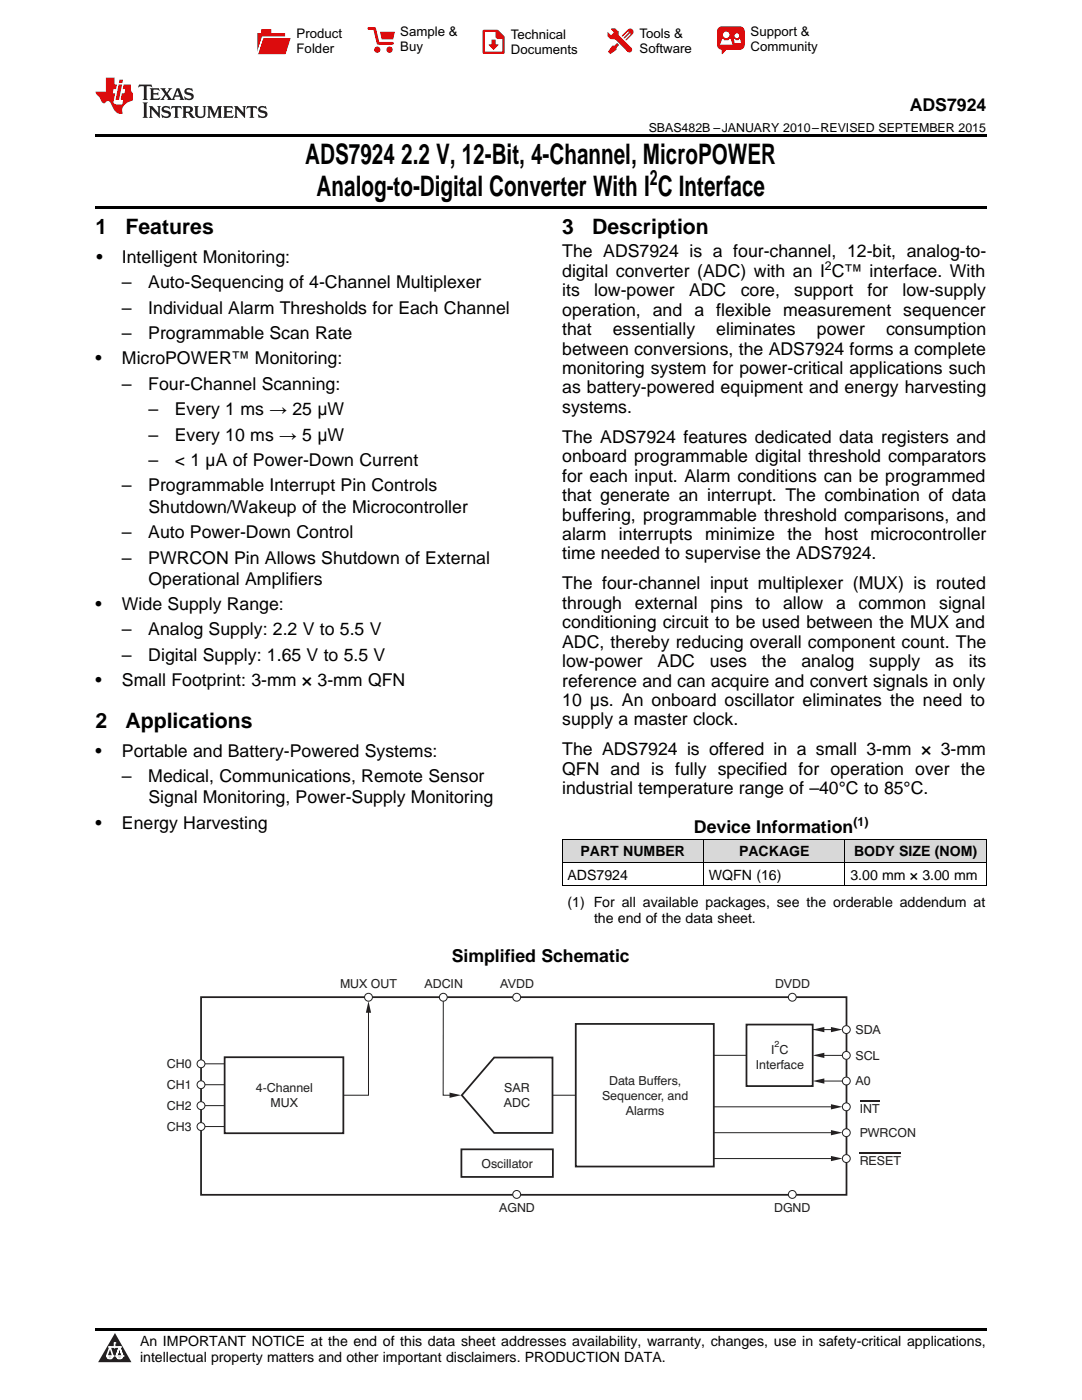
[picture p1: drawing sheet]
<svg xmlns="http://www.w3.org/2000/svg" width="216mm" height="279mm" viewBox="0 0 216 279" stroke-linecap="round" stroke-linejoin="round" font-family="sans-serif">
<defs><g id="words">
<g font-size="5.6">
<text x="60.9" y="32.8">ADS7924</text>
<text x="80" y="32.8">2.2 V, 12-Bit, 4-Channel, MicroPOWER</text>
<text x="63.2" y="39.2">Analog-to-Digital Converter With I C Interface</text>
</g>
<g font-size="4.2">
<text x="129.7" y="36.9">2</text>
<text x="19" y="46.7">1</text>
<text x="25" y="46.7">Features</text>
<text x="112.2" y="46.7">3</text>
<text x="118.2" y="46.7">Description</text>
<text x="19" y="145.3">2</text>
<text x="25" y="145.3">Applications</text>
</g>
<g font-size="3.5">
<text x="181.5" y="22.2">ADS7924</text>
<text x="19.2" y="52.4">•</text>
<text x="24.3" y="52.4">Intelligent Monitoring:</text>
<text x="112.2" y="51.4">The ADS7924 is a four-channel, 12-bit, analog-to-</text>
<text x="24.3" y="57.5">–</text>
<text x="29.6" y="57.5">Auto-Sequencing of 4-Channel Multiplexer</text>
<text x="112.2" y="55.2">digital converter (ADC) with an I C™ interface. With</text>
<text x="112.2" y="59.1">its</text>
<text x="118.6" y="59.1">low-power</text>
<text x="137.5" y="59.1">ADC</text>
<text x="147.8" y="59.1">core,</text>
<text x="158.5" y="59.1">support</text>
<text x="173.1" y="59.1">for</text>
<text x="180.1" y="59.1">low-supply</text>
<text x="24.3" y="62.6">–</text>
<text x="29.6" y="62.6">Individual Alarm Thresholds for Each Channel</text>
<text x="112.2" y="63">operation, and a flexible measurement sequencer</text>
<text x="24.3" y="67.7">–</text>
<text x="29.6" y="67.7">Programmable Scan Rate</text>
<text x="112.2" y="66.9">that</text>
<text x="112.2" y="70.8">between conversions, the ADS7924 forms a complete</text>
<text x="122.3" y="66.9">essentially</text>
<text x="142.9" y="66.9">eliminates</text>
<text x="163" y="66.9">power</text>
<text x="176.8" y="66.9">consumption</text>
<text x="19" y="72.7">•</text>
<text x="24.3" y="72.7">MicroPOWER™ Monitoring:</text>
<text x="24.3" y="77.8">–</text>
<text x="29.6" y="77.8">Four-Channel Scanning:</text>
<text x="112.2" y="74.6">monitoring system for power-critical applications such</text>
<text x="29.6" y="82.8">–</text>
<text x="34.9" y="82.8">Every 1 ms → 25 μW</text>
<text x="112.2" y="78.5">as battery-powered equipment and energy harvesting</text>
<text x="112.2" y="82.4">systems.</text>
<text x="29.6" y="87.9">–</text>
<text x="34.9" y="87.9">Every 10 ms → 5 μW</text>
<text x="112.2" y="88.4">The ADS7924 features dedicated data registers and</text>
<text x="29.6" y="93">–</text>
<text x="34.9" y="93">&lt; 1 µA of Power-Down Current</text>
<text x="112.2" y="92.3">onboard programmable digital threshold comparators</text>
<text x="24.3" y="98.1">–</text>
<text x="29.6" y="98.1">Programmable Interrupt Pin Controls</text>
<text x="112.2" y="96.1">for each input. Alarm conditions can be programmed</text>
<text x="112.2" y="100">that generate an interrupt. The combination of data</text>
<text x="24.3" y="107.4">–</text>
<text x="29.6" y="107.4">Auto Power-Down Control</text>
<text x="29.6" y="102.3">Shutdown/Wakeup of the Microcontroller</text>
<text x="112.2" y="103.9">buffering, programmable threshold comparisons, and</text>
<text x="112.2" y="107.8">alarm</text>
<text x="123.5" y="107.8">interrupts</text>
<text x="140.7" y="107.8">minimize</text>
<text x="157.1" y="107.8">the</text>
<text x="164.5" y="107.8">host</text>
<text x="173.7" y="107.8">microcontroller</text>
<text x="24.3" y="112.5">–</text>
<text x="29.6" y="112.5">PWRCON Pin Allows Shutdown of External</text>
<text x="112.2" y="111.7">time needed to supervise the ADS7924.</text>
<text x="29.6" y="116.7">Operational Amplifiers</text>
<text x="112.2" y="117.6">The four-channel input multiplexer (MUX) is routed</text>
<text x="19" y="121.7">•</text>
<text x="24.3" y="121.7">Wide Supply Range:</text>
<text x="112.2" y="121.5">through</text>
<text x="112.2" y="125.4">conditioning circuit to be used between the MUX and</text>
<text x="126.7" y="121.5">external</text>
<text x="141.8" y="121.5">pins</text>
<text x="150.8" y="121.5">to</text>
<text x="156.3" y="121.5">allow</text>
<text x="166.8" y="121.5">a</text>
<text x="171.3" y="121.5">common</text>
<text x="187.4" y="121.5">signal</text>
<text x="24.3" y="126.8">–</text>
<text x="24.3" y="131.9">–</text>
<text x="29.6" y="126.8">Analog Supply: 2.2 V to 5.5 V</text>
<text x="29.6" y="131.9">Digital Supply: 1.65 V to 5.5 V</text>
<text x="112.2" y="129.3">ADC, thereby reducing overall component count. The</text>
<text x="19" y="136.9">•</text>
<text x="24.3" y="136.9">Small Footprint: 3-mm × 3-mm QFN</text>
<text x="112.2" y="133.1">low-power</text>
<text x="112.2" y="137">reference and can acquire and convert signals in only</text>
<text x="131.2" y="133.1">ADC</text>
<text x="141.6" y="133.1">uses</text>
<text x="152" y="133.1">the</text>
<text x="159.9" y="133.1">analog</text>
<text x="173.5" y="133.1">supply</text>
<text x="186.6" y="133.1">as</text>
<text x="193.3" y="133.1">its</text>
<text x="112.2" y="140.9">10 μs. An onboard oscillator eliminates the need to</text>
<text x="112.2" y="144.8">supply a master clock.</text>
<text x="19" y="151">•</text>
<text x="24.3" y="151">Portable and Battery-Powered Systems:</text>
<text x="112.2" y="150.7">The ADS7924 is offered in a small 3-mm × 3-mm</text>
<text x="112.2" y="154.6">QFN and is fully specified for operation over the</text>
<text x="24.3" y="156.1">–</text>
<text x="29.6" y="156.1">Medical, Communications, Remote Sensor</text>
<text x="29.6" y="160.3">Signal Monitoring, Power-Supply Monitoring</text>
<text x="112.2" y="158.5">industrial temperature range of –40°C to 85°C.</text>
<text x="19" y="165.3">•</text>
<text x="24.3" y="165.3">Energy Harvesting</text>
<text x="138.5" y="166.2">Device Information</text>
<text x="90.1" y="192">Simplified Schematic</text>
</g>
<g font-size="2.8">
<text x="115.8" y="170.9">PART NUMBER</text>
<text x="147.5" y="170.9">PACKAGE</text>
<text x="170.4" y="170.9">BODY SIZE (NOM)</text>
<text x="113.2" y="175.5">ADS7924</text>
<text x="141.5" y="175.5">WQFN (16)</text>
<text x="169.7" y="175.5">3.00 mm × 3.00 mm</text>
<text x="113.2" y="181">(1) For all available packages, see the orderable addendum at</text>
<text x="118.5" y="184.2">the end of the data sheet.</text>
<text x="27.9" y="268.6">An IMPORTANT NOTICE at the end of this data sheet addresses availability, warranty, changes, use in safety-critical applications,</text>
<text x="27.9" y="271.8">intellectual property matters and other important disclaimers. PRODUCTION DATA.</text>
</g>
<g font-size="2.6">
<text x="59.2" y="7.6">Product</text>
<text x="59.2" y="10.6">Folder</text>
<text x="79.9" y="7.3">Sample &amp;</text>
<text x="79.9" y="10.2">Buy</text>
<text x="101.9" y="7.8">Technical</text>
<text x="101.9" y="10.8">Documents</text>
<text x="127.6" y="7.6">Tools &amp;</text>
<text x="127.6" y="10.6">Software</text>
<text x="149.8" y="7.2">Support &amp;</text>
<text x="149.8" y="10.2">Community</text>
</g>
<g font-size="2.5">
<text x="129.4" y="26.3">SBAS482B –JANUARY 2010–REVISED SEPTEMBER 2015</text>
<text x="164.6" y="53.8">2</text>
<text x="170.3" y="164.8">(1)</text>
</g>
<g font-size="2.5" fill="#231f20">
<text x="67.8" y="197.1">MUX OUT</text>
<text x="84.7" y="197.1">ADCIN</text>
<text x="99.8" y="197.1">AVDD</text>
<text x="154.7" y="197.1">DVDD</text>
<text x="170.7" y="206.4">SDA</text>
<text x="33.3" y="213.2">CH0</text>
<text x="150.8" y="213.4">Interface</text>
<text x="153.9" y="210.4">I C</text>
<text x="170.7" y="211.5">SCL</text>
<text x="33.3" y="217.4">CH1</text>
<text x="33.3" y="221.5">CH2</text>
<text x="51.1" y="218">4-Channel</text>
<text x="54" y="221">MUX</text>
<text x="100.5" y="221">ADC</text>
<text x="100.6" y="218">SAR</text>
<text x="120.1" y="219.5">Sequencer, and</text>
<text x="121.5" y="216.5">Data Buffers,</text>
<text x="170.7" y="216.6">A0</text>
<text x="33.3" y="225.7">CH3</text>
<text x="124.9" y="222.4">Alarms</text>
<text x="171.5" y="222.1">INT</text>
<text x="171.5" y="226.9">PWRCON</text>
<text x="96.1" y="233">Oscillator</text>
<text x="171.5" y="232.5">RESET</text>
<text x="99.6" y="242">AGND</text>
<text x="154.5" y="242">DGND</text>
</g>
<text font-size="1.8" fill="#231f20" x="154.6" y="209">2</text>
</g></defs>
<g fill="#d8d8d8">
<path d="M112.2 167.5h28.2v4.7h-28.2z"/>
<path d="M140.4 167.5h28.2v4.7h-28.2z"/>
<path d="M168.6 167.5h28.2v4.7h-28.2z"/>
</g>
<path d="M22.9 266l3.3 5.9h-6.6z" fill="#231f20"/>
<path d="M21.3 270.6h1.2l-.3 .5h-.3a.53 .53 0 0 1-.6-.5z" fill-rule="evenodd" fill="#fff"/>
<path d="M21.3 270.6h1.2l-.3 .5h-.3a.53 .53 0 0 1-.6-.5z" fill="none" stroke="#231f20" stroke-width=".33"/>
<path d="M21.3 270.6l1.2 .1-.3 .4h-.5z" fill="none" stroke="#fff" stroke-width=".33"/>
<path d="M22.9 268.9h.1" fill="none" stroke="#fff" stroke-width=".33"/>
<path d="M22.9 268v.9z" fill="#fff"/>
<path d="M22.9 268v.9z" fill="none" stroke="#fff" stroke-width=".33"/>
<circle cx="22.9" cy="268" r=".16" fill="#fff"/>
<path d="M21.8 268.8h.1" fill="none" stroke="#fff" stroke-width=".33"/>
<path d="M21.8 268.8h2.2z" fill="#fff"/>
<path d="M21.8 268.8h2.2z" fill="none" stroke="#fff" stroke-width=".33"/>
<circle cx="24" cy="268.8" r=".16" fill="#fff"/>
<path d="M23.2 270.6h.1" fill="none" stroke="#fff" stroke-width=".33"/>
<path d="M23.8 268.8l-.6 1.8z" fill="#fff"/>
<path d="M23.8 268.8l-.6 1.8z" fill="none" stroke="#fff" stroke-width=".33"/>
<path d="M23.8 268.8l.7 1.8z" fill="#fff"/>
<path d="M23.8 268.8l.7 1.8z" fill="none" stroke="#fff" stroke-width=".33"/>
<path d="M24.4 270.6h.1" fill="none" stroke="#fff" stroke-width=".33"/>
<circle cx="21.3" cy="270.6" r=".16" fill="#fff"/>
<path d="M22 268.8l-.7 1.8z" fill="#fff"/>
<path d="M22 268.8l-.7 1.8z" fill="none" stroke="#fff" stroke-width=".33"/>
<path d="M22 268.8l.5 1.8z" fill="#fff"/>
<path d="M22 268.8l.5 1.8z" fill="none" stroke="#fff" stroke-width=".33"/>
<circle cx="22.5" cy="270.6" r=".16" fill="#fff"/>
<path d="M23.3 270.6h1.2a.63 .63 0 0 1-.6 .5 .63 .63 0 0 1-.6-.5z" fill-rule="evenodd" fill="#fff"/>
<path d="M23.3 270.6h1.2a.63 .63 0 0 1-.6 .5 .63 .63 0 0 1-.6-.5z" fill="none" stroke="#231f20" stroke-width=".33"/>
<path d="M23.3 270.6h1.2l-.4 .5h-.5z" fill="none" stroke="#fff" stroke-width=".33"/>
<path d="M23.2 270.6h.1" fill="none" stroke="#fff" stroke-width=".33"/>
<circle cx="24.5" cy="270.6" r=".16" fill="#fff"/>
<path d="M19 265.1h177.8v.5h-177.8z" fill="#000"/>
<g fill="none" stroke="#231f20" stroke-width=".35">
<path d="M72.8 199h-32.7v12.5M74.3 199h13.4M89.2 199h13.1M103.9 199h53.4M158.9 199h10v5.7M40.1 213.1v2.6M40.1 217.3v2.6M168.9 206.3v3.5M168.9 211.4v3.5M168.9 216.5v3.6M40.1 225.6v12.9h62.2M40.1 221.4v2.6"/>
<path d="M103.9 238.5h53.4M168.9 232v6.5h-10M168.9 221.7v3.6M168.9 226.9v3.5"/>
</g>
<g fill="none" stroke="#231f20" stroke-width=".2">
<path d="M73.5 201v17.6h-5"/>
<circle cx="73.5" cy="199" r=".79"/>
</g>
<path d="M73.5 199.8l.6 2.3h-1.1z" fill="#231f20"/>
<path d="M44.8 211h23.7v15.2h-23.7zM98.6 211.1l11.6-.1v15.1h-11.6l-6.5-7.5zM114.9 204.3h27.5v28.5h-27.5z" fill="none" stroke="#231f20" stroke-width=".35"/>
<g fill="none" stroke="#231f20" stroke-width=".2">
<path d="M88.5 199.8l-.1 18.8h2.7M40.9 212.3h3.9M40.9 216.5h3.9M40.9 220.7h3.9M40.9 224.8h3.9"/>
<circle cx="88.5" cy="199" r=".79"/>
<circle cx="103.1" cy="199" r=".79"/>
<circle cx="158.1" cy="199" r=".79"/>
<circle cx="40.1" cy="212.3" r=".79"/>
<circle cx="40.1" cy="216.5" r=".79"/>
<circle cx="40.1" cy="220.7" r=".79"/>
<circle cx="40.1" cy="224.8" r=".79"/>
<circle cx="103.1" cy="238.4" r=".79"/>
<circle cx="158.1" cy="238.4" r=".79"/>
</g>
<path d="M89.7 218.1l2.3 .5-2.3 .5z" fill="#231f20"/>
<g fill="none" stroke="#231f20" stroke-width=".2">
<path d="M110.2 218.6h4.7M142.4 210.6h6.6"/>
<circle cx="168.9" cy="205.5" r=".79"/>
</g>
<path d="M149 204.5h13.2v12.3h-13.2z" fill="none" stroke="#231f20" stroke-width=".35"/>
<path d="M162.2 205.5l2.3-.5v1z" fill="#231f20"/>
<path d="M162.2 205.5h4.5" fill="none" stroke="#231f20" stroke-width=".2"/>
<path d="M165.8 205l2.3 .5-2.3 .5z" fill="#231f20"/>
<circle cx="168.9" cy="210.6" r=".79" fill="none" stroke="#231f20" stroke-width=".2"/>
<path d="M162.2 210.6l2.3-.5v1z" fill="#231f20"/>
<g fill="none" stroke="#231f20" stroke-width=".2">
<path d="M163.6 210.6h4.5M164 215.7h4.1M166.7 220.9h-24.3"/>
<circle cx="168.9" cy="215.7" r=".79"/>
<circle cx="168.9" cy="220.9" r=".79"/>
</g>
<path d="M165.8 220.4l2.3 .5-2.3 .5z" fill="#231f20"/>
<path d="M171.5 219.8h4" fill="none" stroke="#231f20" stroke-width=".25"/>
<g fill="none" stroke="#231f20" stroke-width=".2">
<path d="M166.7 226.1h-24.3"/>
<circle cx="168.9" cy="226.1" r=".79"/>
</g>
<path d="M165.8 225.5l2.3 .5-2.3 .6z" fill="#231f20"/>
<g fill="none" stroke="#231f20" stroke-width=".2">
<path d="M166.7 231.2h-24.3"/>
<circle cx="168.9" cy="231.2" r=".79"/>
</g>
<path d="M171.5 230.1h8.3" fill="none" stroke="#231f20" stroke-width=".25"/>
<path d="M162.2 215.7l2.3-.5v1.1z" fill="#231f20"/>
<path d="M92.1 229.4h18.2v5.5h-18.2z" fill="none" stroke="#231f20" stroke-width=".35"/>
<path d="M165.8 230.7l2.3 .5-2.3 .5z" fill="#231f20"/>
<path d="M19 26.8h177.8v.6h-177.8zM19 41.2h177.8v.5h-177.8zM112.2 176.8h.1zM168.5 176.8h.1zM196.7 176.8h.1z" fill="#000"/>
<path d="M112.2 176.8h84.6M112.2 172.1h84.6M112.2 167.4h84.6M112.2 167.5v9.3M140.4 167.5v9.3M168.6 167.5v9.3M196.8 167.5v9.3" fill="none" stroke="#000" stroke-width=".2"/>
<path d="M27.7 16.9l-.1 .6 .6-.3h.5v.2v2.2l-.2 .4h1l-.2-.4v-2.2v-.2h.5l.6 .3-.2-.6zM29.9 17.6l.2 .4v1.6l-.2 .4h1.9l.1-.6a1.09 1.09 0 0 1-1.3 .1v-.6h.6l.4 .2v-.7l-.2 .2h-.8v-.6l.2-.1a1.01 1.01 0 0 1 1 .3l-.1-.6zM32 17.6l.9 1.2-1 1.2h.9l-.2-.3 .5-.7 .5 .7-.3 .3h1.7l-.2-.3 .1-.4h1l.1 .4-.2 .3h1l-.3-.4-.7-2h-.5l-1 2.2-.8-1.1 .9-1.1h-.9l.2 .2-.4 .7-.4-.7 .2-.2zM35.4 18l.4 1h-.8zM37 17.7a.66 .66 0 0 0-.2 .8 .66 .66 0 0 0 .6 .4l.7 .2 .1 .2a.8 .8 0 0 1-.7 .4 .8 .8 0 0 1-.7-.5l.1 .8 .2-.2a.94 .94 0 0 0 1.1 .1 .94 .94 0 0 0 .4-.9 1.48 1.48 0 0 0-1.3-.6v-.4a1.1 1.1 0 0 1 1.2 .2l-.2-.6-.2 .1-.5-.1zM28.5 20.4l.2 .4v2.3l-.2 .4h1l-.2-.4v-2.3l.2-.4zM29.7 21.2l.2 .4v1.5l-.2 .4h.8l-.3-.4 .1-1.3 1.6 1.8v-2l.2-.4h-.7l.2 .2v1.1l-1.2-1.3zM32.5 21.3a.66 .66 0 0 0-.2 .8 .66 .66 0 0 0 .6 .4l.6 .2 .2 .2a.8 .8 0 0 1-.8 .4 .8 .8 0 0 1-.7-.5l.2 .7 .2-.1a.94 .94 0 0 0 1 .1 .94 .94 0 0 0 .5-1 1.47 1.47 0 0 0-1.3-.6l-.1-.3a1.1 1.1 0 0 1 1.3 .2l-.2-.6-.2 .1-.5-.2zM34.3 21.2l-.2 .6a.64 .64 0 0 1 .8-.3v1.6l-.2 .4h1l-.3-.4 .1-1.6a.66 .66 0 0 1 .8 .3l-.2-.6zM36.3 21.2l.3 .4v1.5l-.3 .4h1l-.2-.2v-.7h.5l.1 .1a.8 .8 0 0 0 1.2 .7l-1-1a.62 .62 0 0 0 .6-.5 .62 .62 0 0 0-.6-.7zM37.1 21.5h.1a.48 .48 0 0 1 .6 0 .48 .48 0 0 1 .1 .6l-.2 .1-.6 .1zM38.7 21.2l.2 .2a2.29 2.29 0 0 0 .4 2 1.05 1.05 0 0 0 1.7-.7v-1.3l.2-.2h-.8l.2 .4v1.1a.61 .61 0 0 1-.6 .6 .61 .61 0 0 1-.6-.6v-1.1l.3-.4zM41.3 21.2l.3 .4v1.5l-.3 .4h.8l-.2-.4v-1.4l.8 1.9 .9-1.9v1.4l-.2 .4h.9l-.2-.4v-1.5l.2-.4h-.8l-.7 1.5-.6-1.5zM44.5 21.2l.2 .4v1.5l-.2 .4h1.9l.2-.6a1.1 1.1 0 0 1-1.4 .2v-.7h.6l.4 .2v-.6l-.2 .1-.8 .1v-.6l.2-.1a1.02 1.02 0 0 1 1.1 .2l-.2-.5zM46.7 21.2l.2 .4v1.5l-.2 .4h.8l-.3-.4 .1-1.3 1.6 1.8v-2l.2-.4h-.7l.2 .2v1.1l-1.2-1.3zM49.3 21.2l-.1 .6a.64 .64 0 0 1 .8-.3v1.6l-.3 .4h1l-.2-.4v-1.6a.66 .66 0 0 1 .8 .3l-.1-.6zM51.7 21.3a.66 .66 0 0 0-.2 .7 .66 .66 0 0 0 .7 .5l.6 .2 .1 .2a.8 .8 0 0 1-.7 .4 .8 .8 0 0 1-.7-.5l.1 .7 .2-.1a.94 .94 0 0 0 1.1 .1 .94 .94 0 0 0 .4-1 1.48 1.48 0 0 0-1.2-.6l-.1-.3a1.1 1.1 0 0 1 1.2 .2l-.2-.6-.1 .1-.6-.2z" fill="#231f20"/>
<path d="M21.1 15.5v2.8h-2v.4l.9 .9a.96 .96 0 0 0 1 1 .59 .59 0 0 1 .5-.4 .59 .59 0 0 1 .5 .3l.4 .8a1.61 1.61 0 0 0 2.1 1.3 1.63 1.63 0 0 1 1.1-2.2l.9-.3v-1.5a1.6 1.6 0 0 1-.4-1.7h-1.4l-.2 .9h.5l-.2 .8h-.5l-.2 1v.3h.5l-.2 .9h-.7a.74 .74 0 0 1-1-.6l.3-1.6h-.5l.2-.8h.5l.1-.9h-.4v-1.4zM23.7 16.9l-.7 3h.8l.6-3zM23.8 15.9l-.1 .7h.7l.2-.7z" fill="#ee1d23"/>
<g fill="#d60000">
<path d="M52.1 5.8h2v.8h2.8v4.2h-5.5v-4.2h.7z" fill-rule="evenodd"/>
<path d="M52.4 7.5h5.6l-1 3.3h-5.6z" fill-rule="evenodd"/>
</g>
<path d="M52.4 7.4h5.7l-.1 .1h-5.5l-1.1 3.3z" fill-rule="evenodd" fill="#fff"/>
<path d="M52.4 7.4h5.7l-.1 .1h-5.5l-1.1 3.3z" fill="none" stroke="#fff" stroke-width=".2"/>
<path d="M73.6 5.7h1.1l.7 2.9h2.9" fill="none" stroke="#d60000" stroke-width=".55"/>
<g fill="#d60000">
<path d="M75.8 6.3h3l-.4 1.6h-2.2z" fill-rule="evenodd"/>
<circle cx="75.3" cy="9.9" r=".62"/>
<circle cx="77.7" cy="9.9" r=".62"/>
</g>
<path d="M96.5 6.2h2.7l1.3 1.2v3.1h-4z" fill="none" stroke="#d60000" stroke-width=".44"/>
<g fill="#d60000">
<path d="M98.1 7.9h.8v1h.5l-.9 1.1-1-1v-.1h.6z" fill-rule="evenodd"/>
<path d="M98.9 6.2h.3l1.3 1.2v.4h-1.3l-.3-.4z" fill-rule="evenodd"/>
<path d="M121.9 5.7h.8l.7 .6 .1 .7 2.5 2.5-.8 .8-2.3-2.3-1.1-.2-.6-.6v-.8l.7 .6 .5-.4v-.2l-.5-.5z" fill-rule="evenodd"/>
<path d="M122.2 9.1h.4l.5-.5 .4 .4-.5 .5v.4l-1.2 .9-.5-.5z" fill-rule="evenodd"/>
<path d="M125.3 5.9a.67 .67 0 0 1 .9 0 .67 .67 0 0 1 0 .9z" fill-rule="evenodd"/>
<path d="M125.3 5.9l.9 .9-1.2 1.2h-.2v-.2l1-.9v-.2h-.2l-.9 1h-.2v-.2l.9-1 .1-.2h-.3l-.9 1h-.2v-.2z" fill-rule="evenodd"/>
<circle cx="125.6" cy="9.9" r=".54"/>
</g>
<path d="M123.3 6.3v.7" fill="none" stroke="#d60000" stroke-width=".2"/>
<g fill="#d60000">
<path d="M143.4 5.5l.6-.2h3.6a.95 .95 0 0 1 1 .9v2.8a.95 .95 0 0 1-1 .9h-3.6a.95 .95 0 0 1-.9-.9v-2.8z" fill-rule="evenodd"/>
<path d="M144 9.9h.9l-.7 .9h-.2z" fill-rule="evenodd"/>
</g>
<g fill="#fff">
<path d="M146.6 8.6h1.3z"/>
<path d="M144.1 7.8h.3l.1 .2h.8l.2-.2h.3l.4 1.1h-2.5z" fill-rule="evenodd"/>
<path d="M146.4 7.8h.3l.1 .2h.5l.2-.2h.2l.2 .8h-1.3z" fill-rule="evenodd"/>
<circle cx="144.9" cy="6.9" r=".65"/>
<circle cx="147" cy="7.1" r=".48"/>
</g>
<use href="#words"/>
</svg>
